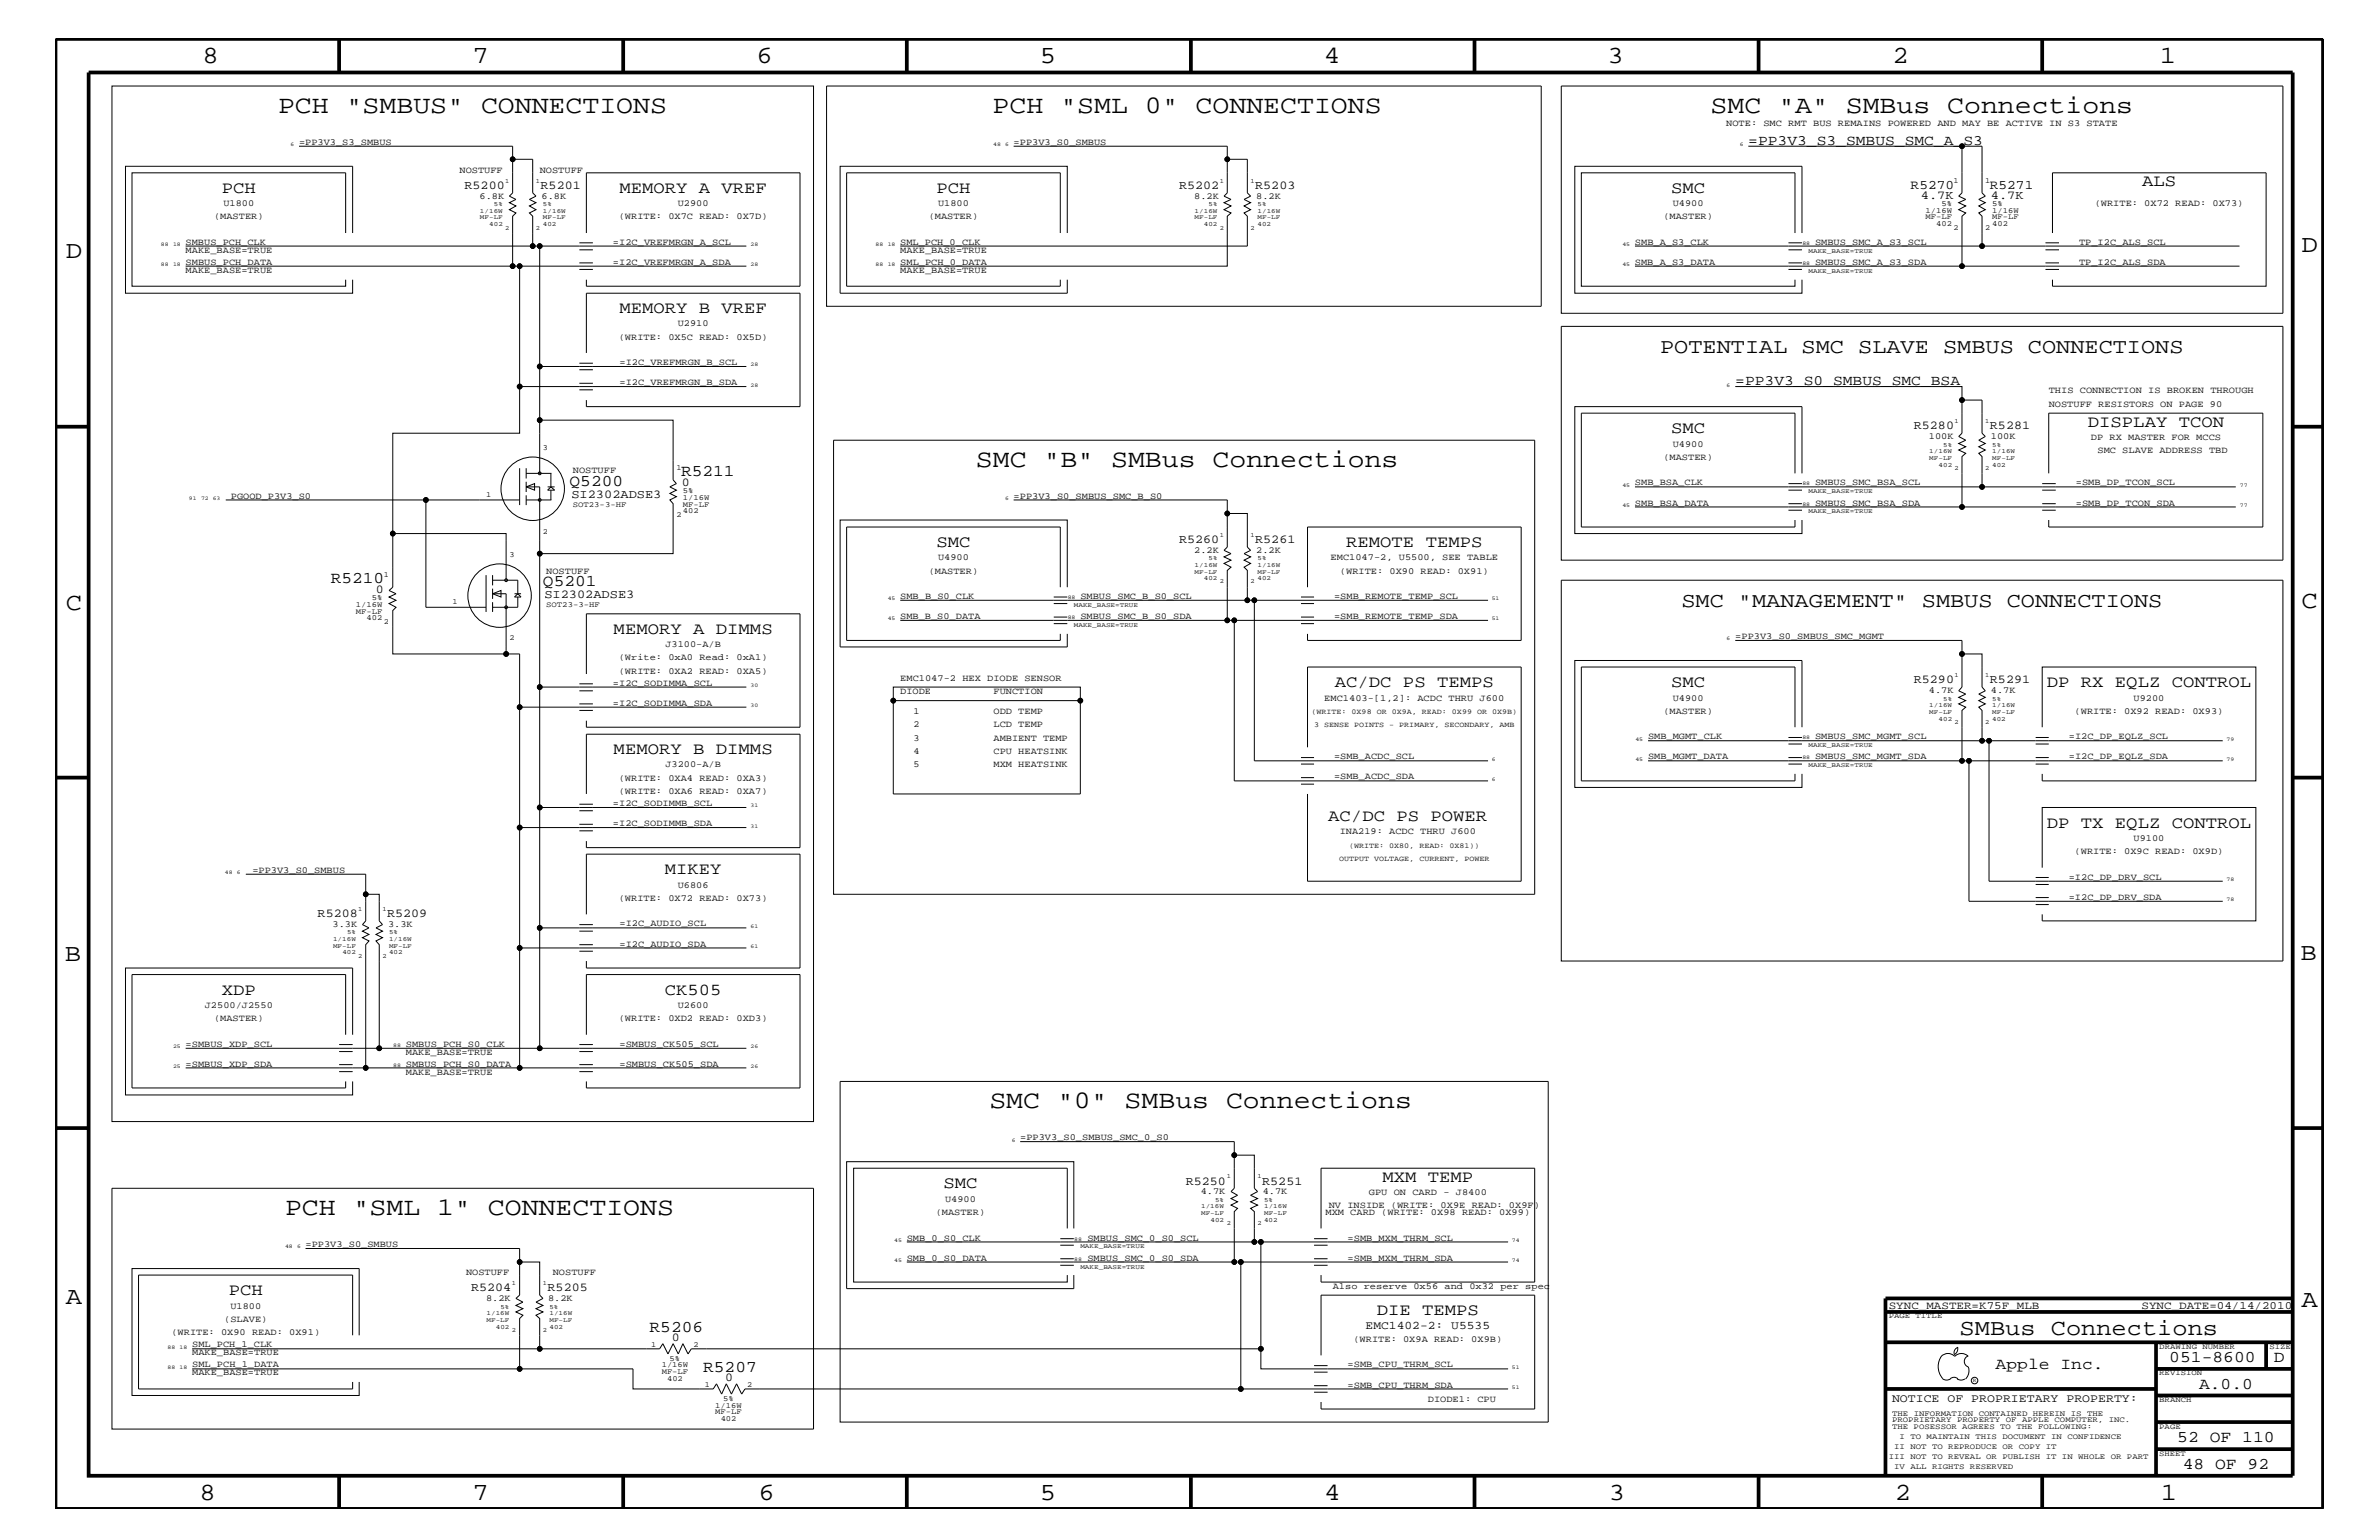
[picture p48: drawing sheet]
<svg xmlns="http://www.w3.org/2000/svg" width="432mm" height="279mm" viewBox="0 0 432 279" stroke-linecap="round" stroke-linejoin="round" font-family="sans-serif">
<defs><g id="words">
<g font-size="4.6">
<text x="50.5" y="20.4">PCH &quot;SMBUS&quot; CONNECTIONS</text>
<text x="180.2" y="20.4">PCH &quot;SML 0&quot; CONNECTIONS</text>
<text x="310.5" y="20.4">SMC &quot;A&quot; SMBus Connections</text>
<text x="177.1" y="84.7">SMC &quot;B&quot; SMBus Connections</text>
<text x="179.6" y="201">SMC &quot;0&quot; SMBus Connections</text>
<text x="51.7" y="220.4">PCH &quot;SML 1&quot; CONNECTIONS</text>
</g>
<g font-size="4.5">
<text x="36.7" y="11.5">8</text>
<text x="85.8" y="11.5">7</text>
<text x="137.3" y="11.5">6</text>
<text x="188.7" y="11.5">5</text>
<text x="240.3" y="11.5">4</text>
<text x="291.8" y="11.5">3</text>
<text x="343.5" y="11.5">2</text>
<text x="392" y="11.5">1</text>
<text x="11.9" y="46.8">D</text>
<text x="417.7" y="45.7">D</text>
<text x="11.9" y="110.6">C</text>
<text x="417.7" y="110.3">C</text>
<text x="11.8" y="174.3">B</text>
<text x="417.6" y="174.2">B</text>
<text x="11.9" y="236.7">A</text>
<text x="417.7" y="237.1">A</text>
<text x="36.2" y="272.1">8</text>
<text x="85.8" y="272.1">7</text>
<text x="137.7" y="272.1">6</text>
<text x="188.7" y="272.1">5</text>
<text x="240.4" y="272.1">4</text>
<text x="292" y="272.1">3</text>
<text x="343.9" y="272.1">2</text>
<text x="392.2" y="272.1">1</text>
</g>
<text font-size="4.1" x="355.7" y="242.3">SMBus Connections</text>
<g font-size="3.8">
<text x="301.3" y="64">POTENTIAL SMC SLAVE SMBUS CONNECTIONS</text>
<text x="305.2" y="110.2">SMC &quot;MANAGEMENT&quot; SMBUS CONNECTIONS</text>
</g>
<g font-size="3">
<text x="40.3" y="35">PCH</text>
<text x="112.4" y="35">MEMORY A VREF</text>
<text x="170" y="35">PCH</text>
<text x="303.3" y="35">SMC</text>
<text x="388.8" y="33.7">ALS</text>
<text x="112.4" y="56.8">MEMORY B VREF</text>
<text x="379" y="77.4">DISPLAY TCON</text>
<text x="303.3" y="78.6">SMC</text>
<text x="103.4" y="88.2">Q5200</text>
<text x="123.6" y="86.4">R5211</text>
<text x="170" y="99.3">SMC</text>
<text x="244.3" y="99.3">REMOTE TEMPS</text>
<text x="60" y="105.8">R5210</text>
<text x="98.6" y="106.4">Q5201</text>
<text x="111.4" y="115">MEMORY A DIMMS</text>
<text x="242.3" y="124.7">AC/DC PS TEMPS</text>
<text x="303.3" y="124.7">SMC</text>
<text x="371.5" y="124.7">DP RX EQLZ CONTROL</text>
<text x="111.4" y="136.8">MEMORY B DIMMS</text>
<text x="241.1" y="149">AC/DC PS POWER</text>
<text x="371.5" y="150.1">DP TX EQLZ CONTROL</text>
<text x="120.7" y="158.6">MIKEY</text>
<text x="40.3" y="180.5">XDP</text>
<text x="120.7" y="180.5">CK505</text>
<text x="171.2" y="215.6">SMC</text>
<text x="250.9" y="214.4">MXM TEMP</text>
<text x="41.5" y="235">PCH</text>
<text x="249.9" y="238.6">DIE TEMPS</text>
<text x="117.9" y="241.7">R5206</text>
<text x="127.6" y="248.9">R5207</text>
<text x="362.2" y="248.4">Apple Inc.</text>
<text x="393.7" y="247.1">051-8600</text>
<text x="399.2" y="252">A.0.0</text>
<text x="412.7" y="247.1">D</text>
<text x="395.2" y="261.6">52 OF 110</text>
<text x="396.2" y="266.6">48 OF 92</text>
</g>
<g font-size="2.6">
<text x="317.3" y="26.3">=PP3V3_S3_SMBUS_SMC_A_S3</text>
<text x="315" y="69.9">=PP3V3_S0_SMBUS_SMC_BSA</text>
</g>
<g font-size="2.4">
<text x="346.8" y="34.2">R5270</text>
<text x="361.2" y="34.2">R5271</text>
</g>
<g font-size="2.2">
<text x="84.3" y="34.2">R5200</text>
<text x="98.1" y="34.2">R5201</text>
<text x="214" y="34.2">R5202</text>
<text x="227.8" y="34.2">R5203</text>
<text x="348.7" y="36.1">4.7K</text>
<text x="361.4" y="36.1">4.7K</text>
<text x="347.4" y="77.9">R5280</text>
<text x="361.2" y="77.9">R5281</text>
<text x="123.8" y="88.2">0</text>
<text x="103.7" y="90.3">SI2302ADSE3</text>
<text x="214" y="98.5">R5260</text>
<text x="227.8" y="98.5">R5261</text>
<text x="68.2" y="107.6">0</text>
<text x="98.8" y="108.5">SI2302ADSE3</text>
<text x="347.4" y="124">R5290</text>
<text x="361.2" y="124">R5291</text>
<text x="57.7" y="166.4">R5208</text>
<text x="70.3" y="166.4">R5209</text>
<text x="215.2" y="214.9">R5250</text>
<text x="229.1" y="214.9">R5251</text>
<text x="85.5" y="234.3">R5204</text>
<text x="99.4" y="234.3">R5205</text>
<text x="122" y="243.4">0</text>
<text x="131.6" y="250.6">0</text>
</g>
<g font-size="2.1">
<text x="247.9" y="241.1">EMC1402-2: U5535</text>
<text x="343.4" y="254.4">NOTICE OF PROPRIETARY PROPERTY:</text>
</g>
<g font-size="2">
<text x="342.8" y="237.4">SYNC_MASTER=K75F_MLB</text>
<text x="388.7" y="237.4">SYNC_DATE=04/14/2010</text>
</g>
<g font-size="1.7">
<text x="313.3" y="22.9">NOTE: SMC RMT BUS REMAINS POWERED AND MAY BE ACTIVE IN S3 STATE</text>
<text x="54.3" y="26.3">=PP3V3_S3_SMBUS</text>
<text x="184" y="26.3">=PP3V3_S0_SMBUS</text>
<text x="83.4" y="31.4">NOSTUFF</text>
<text x="98" y="31.4">NOSTUFF</text>
<text x="38.9" y="39.8">(MASTER)</text>
<text x="40.6" y="37.4">U1800</text>
<text x="87" y="36.1">6.8K</text>
<text x="98.3" y="36.1">6.8K</text>
<text x="112.3" y="39.8">(WRITE: 0X7C READ: 0X7D)</text>
<text x="123" y="37.4">U2900</text>
<text x="168.6" y="39.8">(MASTER)</text>
<text x="170.3" y="37.4">U1800</text>
<text x="216.7" y="36.1">8.2K</text>
<text x="228" y="36.1">8.2K</text>
<text x="301.9" y="39.8">(MASTER)</text>
<text x="303.6" y="37.4">U4900</text>
<text x="380.2" y="37.4">(WRITE: 0X72 READ: 0X73)</text>
<text x="33.7" y="45.9">MAKE_BASE=TRUE</text>
<text x="33.7" y="44.4">SMBUS_PCH_CLK</text>
<text x="111.3" y="44.4">=I2C_VREFMRGN_A_SCL</text>
<text x="163.4" y="44.4">SML_PCH_0_CLK</text>
<text x="163.4" y="45.9">MAKE_BASE=TRUE</text>
<text x="296.8" y="44.4">SMB_A_S3_CLK</text>
<text x="329.4" y="44.4">SMBUS_SMC_A_S3_SCL</text>
<text x="377.4" y="44.4">TP_I2C_ALS_SCL</text>
<text x="33.7" y="48">SMBUS_PCH_DATA</text>
<text x="33.7" y="49.6">MAKE_BASE=TRUE</text>
<text x="111.3" y="48">=I2C_VREFMRGN_A_SDA</text>
<text x="163.4" y="48">SML_PCH_0_DATA</text>
<text x="163.4" y="49.6">MAKE_BASE=TRUE</text>
<text x="296.8" y="48">SMB_A_S3_DATA</text>
<text x="329.4" y="48">SMBUS_SMC_A_S3_SDA</text>
<text x="377.4" y="48">TP_I2C_ALS_SDA</text>
<text x="123" y="59.2">U2910</text>
<text x="112.3" y="61.7">(WRITE: 0X5C READ: 0X5D)</text>
<text x="112.4" y="69.9">=I2C_VREFMRGN_B_SDA</text>
<text x="112.4" y="66.2">=I2C_VREFMRGN_B_SCL</text>
<text x="371.9" y="71.3">THIS CONNECTION IS BROKEN THROUGH</text>
<text x="371.9" y="73.8">NOSTUFF RESISTORS ON PAGE 90</text>
<text x="301.9" y="83.5">(MASTER)</text>
<text x="303.6" y="81.1">U4900</text>
<text x="350.1" y="79.7">100K</text>
<text x="361.4" y="79.7">100K</text>
<text x="379.5" y="79.9">DP RX MASTER FOR MCCS</text>
<text x="380.7" y="82.2">SMC SLAVE ADDRESS TBD</text>
<text x="104" y="85.9">NOSTUFF</text>
<text x="296.8" y="88.1">SMB_BSA_CLK</text>
<text x="329.4" y="88.1">SMBUS_SMC_BSA_SCL</text>
<text x="376.8" y="88.1">=SMB_DP_TCON_SCL</text>
<text x="41.9" y="90.5">PGOOD_P3V3_S0</text>
<text x="184" y="90.5">=PP3V3_S0_SMBUS_SMC_B_S0</text>
<text x="296.8" y="91.7">SMB_BSA_DATA</text>
<text x="329.4" y="91.7">SMBUS_SMC_BSA_SDA</text>
<text x="376.8" y="91.7">=SMB_DP_TCON_SDA</text>
<text x="170.3" y="101.6">U4900</text>
<text x="216.7" y="100.4">2.2K</text>
<text x="228" y="100.4">2.2K</text>
<text x="241.5" y="101.6">EMC1047-2, U5500, SEE TABLE</text>
<text x="99.1" y="104.1">NOSTUFF</text>
<text x="168.6" y="104.1">(MASTER)</text>
<text x="243.2" y="104.1">(WRITE: 0X90 READ: 0X91)</text>
<text x="163.4" y="108.7">SMB_B_S0_CLK</text>
<text x="163.4" y="112.3">SMB_B_S0_DATA</text>
<text x="196.1" y="108.7">SMBUS_SMC_B_S0_SCL</text>
<text x="196.1" y="112.3">SMBUS_SMC_B_S0_SDA</text>
<text x="242.1" y="112.3">=SMB_REMOTE_TEMP_SDA</text>
<text x="242.1" y="108.7">=SMB_REMOTE_TEMP_SCL</text>
<text x="112.3" y="119.8">(Write: 0xA0 Read: 0xA1)</text>
<text x="120.8" y="117.4">J3100-A/B</text>
<text x="315" y="115.9">=PP3V3_S0_SMBUS_SMC_MGMT</text>
<text x="111.3" y="124.4">=I2C_SODIMMA_SCL</text>
<text x="112.3" y="122.3">(WRITE: 0XA2 READ: 0XA5)</text>
<text x="163.4" y="123.5">EMC1047-2 HEX DIODE SENSOR</text>
<text x="163.4" y="125.9">DIODE</text>
<text x="180.3" y="125.9">FUNCTION</text>
<text x="350.1" y="125.8">4.7K</text>
<text x="361.4" y="125.8">4.7K</text>
<text x="111.3" y="128">=I2C_SODIMMA_SDA</text>
<text x="165.8" y="129.6">1</text>
<text x="165.8" y="131.9">2</text>
<text x="180.3" y="129.6">ODD TEMP</text>
<text x="180.3" y="131.9">LCD TEMP</text>
<text x="240.4" y="127.1">EMC1403-[1,2]: ACDC THRU J600</text>
<text x="301.9" y="129.6">(MASTER)</text>
<text x="303.6" y="127.1">U4900</text>
<text x="376.6" y="129.6">(WRITE: 0X92 READ: 0X93)</text>
<text x="387.3" y="127.1">U9200</text>
<text x="165.8" y="134.4">3</text>
<text x="165.8" y="136.8">4</text>
<text x="180.3" y="136.8">CPU HEATSINK</text>
<text x="180.3" y="134.4">AMBIENT TEMP</text>
<text x="242.1" y="137.8">=SMB_ACDC_SCL</text>
<text x="299.1" y="137.8">SMB_MGMT_DATA</text>
<text x="299.1" y="134.1">SMB_MGMT_CLK</text>
<text x="329.4" y="134.1">SMBUS_SMC_MGMT_SCL</text>
<text x="329.4" y="137.8">SMBUS_SMC_MGMT_SDA</text>
<text x="375.5" y="134.1">=I2C_DP_EQLZ_SCL</text>
<text x="375.5" y="137.8">=I2C_DP_EQLZ_SDA</text>
<text x="112.3" y="141.7">(WRITE: 0XA4 READ: 0XA3)</text>
<text x="120.8" y="139.2">J3200-A/B</text>
<text x="165.8" y="139.2">5</text>
<text x="180.3" y="139.2">MXM HEATSINK</text>
<text x="242.1" y="141.4">=SMB_ACDC_SDA</text>
<text x="111.3" y="149.9">=I2C_SODIMMB_SDA</text>
<text x="111.3" y="146.2">=I2C_SODIMMB_SCL</text>
<text x="112.3" y="144">(WRITE: 0XA6 READ: 0XA7)</text>
<text x="243.2" y="151.3">INA219: ACDC THRU J600</text>
<text x="376.6" y="155">(WRITE: 0X9C READ: 0X9D)</text>
<text x="387.3" y="152.6">U9100</text>
<text x="45.8" y="158.4">=PP3V3_S0_SMBUS</text>
<text x="123" y="161.1">U6806</text>
<text x="375.5" y="159.6">=I2C_DP_DRV_SCL</text>
<text x="112.3" y="163.5">(WRITE: 0X72 READ: 0X73)</text>
<text x="375.5" y="163.3">=I2C_DP_DRV_SDA</text>
<text x="60.4" y="168.2">3.3K</text>
<text x="70.4" y="168.2">3.3K</text>
<text x="112.4" y="171.7">=I2C_AUDIO_SDA</text>
<text x="112.4" y="168.1">=I2C_AUDIO_SCL</text>
<text x="37.2" y="182.9">J2500/J2550</text>
<text x="38.9" y="185.3">(MASTER)</text>
<text x="112.3" y="185.3">(WRITE: 0XD2 READ: 0XD3)</text>
<text x="123" y="182.9">U2600</text>
<text x="33.7" y="189.9">=SMBUS_XDP_SCL</text>
<text x="73.7" y="191.4">MAKE_BASE=TRUE</text>
<text x="73.7" y="189.9">SMBUS_PCH_S0_CLK</text>
<text x="112.4" y="189.9">=SMBUS_CK505_SCL</text>
<text x="33.7" y="193.6">=SMBUS_XDP_SDA</text>
<text x="73.7" y="193.6">SMBUS_PCH_S0_DATA</text>
<text x="73.7" y="195">MAKE_BASE=TRUE</text>
<text x="112.4" y="193.6">=SMBUS_CK505_SDA</text>
<text x="185.2" y="206.9">=PP3V3_S0_SMBUS_SMC_0_S0</text>
<text x="169.8" y="220.4">(MASTER)</text>
<text x="171.5" y="218">U4900</text>
<text x="217.9" y="216.7">4.7K</text>
<text x="229.2" y="216.7">4.7K</text>
<text x="240.6" y="220.4">MXM CARD (WRITE: 0X98 READ: 0X99)</text>
<text x="241.2" y="219.2">NV INSIDE (WRITE: 0X9E READ: 0X9F)</text>
<text x="248.5" y="216.9">GPU ON CARD - J8400</text>
<text x="55.5" y="226.3">=PP3V3_S0_SMBUS</text>
<text x="164.6" y="225.1">SMB_0_S0_CLK</text>
<text x="197.4" y="225.1">SMBUS_SMC_0_S0_SCL</text>
<text x="244.6" y="225.1">=SMB_MXM_THRM_SCL</text>
<text x="84.6" y="231.3">NOSTUFF</text>
<text x="100.3" y="231.3">NOSTUFF</text>
<text x="164.6" y="228.7">SMB_0_S0_DATA</text>
<text x="197.4" y="228.7">SMBUS_SMC_0_S0_SDA</text>
<text x="241.9" y="233.8">Also reserve 0x56 and 0x32 per spec</text>
<text x="244.6" y="228.7">=SMB_MXM_THRM_SDA</text>
<text x="40.7" y="239.9">(SLAVE)</text>
<text x="41.8" y="237.4">U1800</text>
<text x="88.2" y="236.1">8.2K</text>
<text x="99.5" y="236.1">8.2K</text>
<text x="31.1" y="242.3">(WRITE: 0X90 READ: 0X91)</text>
<text x="34.9" y="245.9">MAKE_BASE=TRUE</text>
<text x="34.9" y="244.5">SML_PCH_1_CLK</text>
<text x="245.7" y="243.5">(WRITE: 0X9A READ: 0X9B)</text>
<text x="34.9" y="248.1">SML_PCH_1_DATA</text>
<text x="34.9" y="249.5">MAKE_BASE=TRUE</text>
<text x="244.6" y="251.7">=SMB_CPU_THRM_SDA</text>
<text x="244.6" y="248.1">=SMB_CPU_THRM_SCL</text>
<text x="259.2" y="254.4">DIODE1: CPU</text>
</g>
<g font-size="1.4">
<text x="354.6" y="33.1">1</text>
<text x="360.3" y="33.1">1</text>
<text x="349.5" y="39.8">MF-LF</text>
<text x="349.5" y="38.6">1/16W</text>
<text x="351.5" y="41">402</text>
<text x="352.4" y="37.4">5%</text>
<text x="354.6" y="41.7">2</text>
<text x="360.3" y="41.7">2</text>
<text x="361.6" y="38.6">1/16W</text>
<text x="361.6" y="41">402</text>
<text x="361.6" y="39.8">MF-LF</text>
<text x="361.6" y="37.4">5%</text>
<text x="98.6" y="81.6">3</text>
<text x="122.8" y="85.3">1</text>
<text x="124" y="89.5">5%</text>
<text x="88.2" y="90.1">1</text>
<text x="104" y="92">SOT23-3-HF</text>
<text x="122.8" y="93.8">2</text>
<text x="124" y="92">MF-LF</text>
<text x="124" y="93.2">402</text>
<text x="124" y="90.7">1/16W</text>
<text x="92.5" y="101">3</text>
<text x="98.6" y="96.8">2</text>
<text x="69.7" y="104.7">1</text>
<text x="64.6" y="110.2">1/16W</text>
<text x="64.6" y="111.4">MF-LF</text>
<text x="66.5" y="112.6">402</text>
<text x="67.5" y="108.9">5%</text>
<text x="69.7" y="113.1">2</text>
<text x="82.1" y="109.5">1</text>
<text x="99.1" y="110.2">SOT23-3-HF</text>
<text x="92.5" y="116.2">2</text>
<text x="238" y="129.6">(WRITE: 0X98 OR 0X9A, READ: 0X99 OR 0X9B)</text>
<text x="238.5" y="131.9">3 SENSE POINTS - PRIMARY, SECONDARY, AMB</text>
<text x="244.9" y="153.8">(WRITE: 0X80, READ: 0X81))</text>
<text x="243" y="156.2">OUTPUT VOLTAGE, CURRENT, POWER</text>
<text x="342.8" y="239.2">PAGE TITLE</text>
<text x="118.2" y="244.4">1</text>
<text x="125.9" y="244.4">2</text>
<text x="391.9" y="244.7">DRAWING NUMBER</text>
<text x="411.9" y="244.7">SIZE</text>
<text x="120.1" y="248.1">1/16W</text>
<text x="120.1" y="249.3">MF-LF</text>
<text x="121.1" y="250.6">402</text>
<text x="121.5" y="246.9">5%</text>
<text x="127.9" y="251.6">1</text>
<text x="135.6" y="251.6">2</text>
<text x="391.9" y="249.5">REVISION</text>
<text x="129.8" y="255.4">1/16W</text>
<text x="129.8" y="256.6">MF-LF</text>
<text x="130.8" y="257.8">402</text>
<text x="131.3" y="254.2">5%</text>
<text x="343.4" y="256.8">THE INFORMATION CONTAINED HEREIN IS THE</text>
<text x="391.9" y="254.4">BRANCH</text>
<text x="343.4" y="259.3">THE POSESSOR AGREES TO THE FOLLOWING:</text>
<text x="343.4" y="258">PROPRIETARY PROPERTY OF APPLE COMPUTER, INC.</text>
<text x="343.8" y="262.9">II NOT TO REPRODUCE OR COPY IT</text>
<text x="344.8" y="261.1">I TO MAINTAIN THIS DOCUMENT IN CONFIDENCE</text>
<text x="391.9" y="259.3">PAGE</text>
<text x="342.8" y="264.7">III NOT TO REVEAL OR PUBLISH IT IN WHOLE OR PART</text>
<text x="343.8" y="266.6">IV ALL RIGHTS RESERVED</text>
<text x="391.9" y="264.1">SHEET</text>
</g>
<g font-size="1.2">
<text x="91.7" y="33.1">1</text>
<text x="97.3" y="33.1">1</text>
<text x="221.4" y="33.1">1</text>
<text x="227" y="33.1">1</text>
<text x="87.1" y="39.8">MF-LF</text>
<text x="87.1" y="38.6">1/16W</text>
<text x="88.8" y="41">402</text>
<text x="89.7" y="37.4">5%</text>
<text x="91.7" y="41.7">2</text>
<text x="97.3" y="41.7">2</text>
<text x="98.6" y="41">402</text>
<text x="98.6" y="37.4">5%</text>
<text x="98.6" y="39.8">MF-LF</text>
<text x="98.6" y="38.6">1/16W</text>
<text x="216.8" y="39.8">MF-LF</text>
<text x="216.8" y="38.6">1/16W</text>
<text x="218.5" y="41">402</text>
<text x="219.4" y="37.4">5%</text>
<text x="221.4" y="41.7">2</text>
<text x="227" y="41.7">2</text>
<text x="228.3" y="37.4">5%</text>
<text x="228.3" y="38.6">1/16W</text>
<text x="228.3" y="39.8">MF-LF</text>
<text x="228.3" y="41">402</text>
<text x="328.3" y="45.9">MAKE_BASE=TRUE</text>
<text x="328.3" y="49.6">MAKE_BASE=TRUE</text>
<text x="354.8" y="76.8">1</text>
<text x="360.3" y="76.8">1</text>
<text x="350.2" y="82.2">1/16W</text>
<text x="350.2" y="83.5">MF-LF</text>
<text x="352.7" y="81.1">5%</text>
<text x="361.6" y="83.5">MF-LF</text>
<text x="361.6" y="81.1">5%</text>
<text x="361.6" y="82.2">1/16W</text>
<text x="328.3" y="89.5">MAKE_BASE=TRUE</text>
<text x="351.9" y="84.7">402</text>
<text x="354.8" y="85.3">2</text>
<text x="360.3" y="85.3">2</text>
<text x="361.6" y="84.7">402</text>
<text x="328.3" y="93.2">MAKE_BASE=TRUE</text>
<text x="219.4" y="101.6">5%</text>
<text x="221.4" y="97.4">1</text>
<text x="227" y="97.4">1</text>
<text x="228.3" y="101.6">5%</text>
<text x="216.8" y="104.1">MF-LF</text>
<text x="216.8" y="102.9">1/16W</text>
<text x="218.5" y="105.3">402</text>
<text x="221.4" y="105.9">2</text>
<text x="227" y="105.9">2</text>
<text x="228.3" y="102.9">1/16W</text>
<text x="228.3" y="105.3">402</text>
<text x="228.3" y="104.1">MF-LF</text>
<text x="194.9" y="110.2">MAKE_BASE=TRUE</text>
<text x="194.9" y="113.7">MAKE_BASE=TRUE</text>
<text x="354.8" y="122.9">1</text>
<text x="360.3" y="122.9">1</text>
<text x="350.2" y="129.6">MF-LF</text>
<text x="350.2" y="128.3">1/16W</text>
<text x="351.9" y="130.8">402</text>
<text x="352.7" y="127.1">5%</text>
<text x="354.8" y="131.3">2</text>
<text x="360.3" y="131.3">2</text>
<text x="361.6" y="127.1">5%</text>
<text x="361.6" y="128.3">1/16W</text>
<text x="361.6" y="130.8">402</text>
<text x="361.6" y="129.6">MF-LF</text>
<text x="328.3" y="135.6">MAKE_BASE=TRUE</text>
<text x="328.3" y="139.2">MAKE_BASE=TRUE</text>
<text x="65" y="165.3">1</text>
<text x="69.4" y="165.3">1</text>
<text x="60.5" y="172">MF-LF</text>
<text x="60.5" y="170.7">1/16W</text>
<text x="62.1" y="173.2">402</text>
<text x="63" y="169.5">5%</text>
<text x="65" y="173.8">2</text>
<text x="69.4" y="173.8">2</text>
<text x="70.6" y="172">MF-LF</text>
<text x="70.6" y="170.7">1/16W</text>
<text x="70.6" y="169.5">5%</text>
<text x="70.6" y="173.2">402</text>
<text x="222.7" y="213.8">1</text>
<text x="228.3" y="213.8">1</text>
<text x="218" y="219.2">1/16W</text>
<text x="218" y="220.4">MF-LF</text>
<text x="219.7" y="221.7">402</text>
<text x="220.6" y="218">5%</text>
<text x="229.4" y="219.2">1/16W</text>
<text x="229.4" y="220.4">MF-LF</text>
<text x="229.4" y="218">5%</text>
<text x="229.4" y="221.7">402</text>
<text x="196.1" y="226.5">MAKE_BASE=TRUE</text>
<text x="222.7" y="222.3">2</text>
<text x="228.3" y="222.3">2</text>
<text x="92.9" y="233.2">1</text>
<text x="98.6" y="233.2">1</text>
<text x="196.1" y="230.2">MAKE_BASE=TRUE</text>
<text x="88.3" y="238.6">1/16W</text>
<text x="88.3" y="239.9">MF-LF</text>
<text x="90.8" y="237.4">5%</text>
<text x="99.7" y="237.4">5%</text>
<text x="99.7" y="238.6">1/16W</text>
<text x="99.7" y="239.9">MF-LF</text>
<text x="90" y="241.1">402</text>
<text x="92.9" y="241.7">2</text>
<text x="98.6" y="241.7">2</text>
<text x="99.7" y="241.1">402</text>
</g>
<g font-size="1">
<text x="52.7" y="26.5">6</text>
<text x="180.3" y="26.5">48</text>
<text x="182.5" y="26.5">6</text>
<text x="315.8" y="26.5">6</text>
<text x="29.2" y="44.6">88</text>
<text x="31.4" y="44.6">18</text>
<text x="136.2" y="44.6">28</text>
<text x="158.9" y="44.6">88</text>
<text x="161.1" y="44.6">18</text>
<text x="294.5" y="44.6">45</text>
<text x="327.2" y="44.4">88</text>
<text x="29.2" y="48.3">88</text>
<text x="31.4" y="48.3">18</text>
<text x="136.2" y="48.3">28</text>
<text x="158.9" y="48.3">88</text>
<text x="161.1" y="48.3">18</text>
<text x="294.5" y="48.3">45</text>
<text x="327.2" y="48">88</text>
<text x="136.2" y="70.1">28</text>
<text x="136.2" y="66.5">28</text>
<text x="313.4" y="70.1">6</text>
<text x="294.5" y="88.3">45</text>
<text x="327.2" y="88.1">88</text>
<text x="406.6" y="88.3">77</text>
<text x="34.3" y="90.7">91</text>
<text x="36.5" y="90.7">72 63</text>
<text x="182.5" y="90.7">6</text>
<text x="294.5" y="92">45</text>
<text x="327.2" y="91.7">88</text>
<text x="406.6" y="92">77</text>
<text x="161.1" y="108.9">45</text>
<text x="161.1" y="112.6">45</text>
<text x="193.8" y="108.7">88</text>
<text x="193.8" y="112.3">88</text>
<text x="270.8" y="112.6">51</text>
<text x="270.8" y="108.9">51</text>
<text x="313.4" y="116.2">6</text>
<text x="136.2" y="124.7">30</text>
<text x="136.2" y="128.3">30</text>
<text x="296.8" y="134.4">45</text>
<text x="327.2" y="134.1">88</text>
<text x="327.2" y="137.8">88</text>
<text x="404.1" y="134.4">79</text>
<text x="270.8" y="141.7">6</text>
<text x="270.8" y="138">6</text>
<text x="296.8" y="138">45</text>
<text x="404.1" y="138">79</text>
<text x="136.2" y="146.5">31</text>
<text x="136.2" y="150.1">31</text>
<text x="40.8" y="158.6">48</text>
<text x="43" y="158.6">6</text>
<text x="404.1" y="159.9">78</text>
<text x="404.1" y="163.5">78</text>
<text x="136.2" y="172">61</text>
<text x="136.2" y="168.3">61</text>
<text x="31.4" y="190.2">25</text>
<text x="71.4" y="189.9">88</text>
<text x="136.2" y="190.2">26</text>
<text x="31.4" y="193.7">25</text>
<text x="71.4" y="193.6">88</text>
<text x="136.2" y="193.7">26</text>
<text x="183.6" y="207.1">6</text>
<text x="51.7" y="226.5">48</text>
<text x="53.9" y="226.5">6</text>
<text x="162.3" y="225.3">45</text>
<text x="195" y="225.1">88</text>
<text x="274.4" y="225.3">74</text>
<text x="162.3" y="229">45</text>
<text x="195" y="228.7">88</text>
<text x="274.4" y="229">74</text>
<text x="30.4" y="244.7">88</text>
<text x="32.6" y="244.7">18</text>
<text x="30.4" y="248.4">88</text>
<text x="32.6" y="248.4">18</text>
<text x="274.4" y="252">51</text>
<text x="274.4" y="248.4">51</text>
<text x="358.1" y="250.7">R</text>
</g>
</g></defs>
<g fill="none" stroke="#000" stroke-width=".18">
<path d="M20.3 15.6h127.4v187.9h-127.4zM150 15.6h129.7v40h-129.7zM283.4 15.6h131v41.2h-131zM54.3 26.5h38.7v8.5l-.5 .6 1.1 .6-1.1 .6 1.1 .6-1.1 .6 1.1 .6-.6 .6v9.1h-59.3M93 28.9h3.7v6.1l.6 .6-1.2 .6 1.2 .6-1.2 .6 1.2 .6-1.2 .6 .6 .6v5.4M184 26.5h38.8v8.5l-.6 .6 1.2 .6-1.2 .6 1.2 .6-1.2 .6 1.2 .6-.6 .6v9.1h-59.4M222.8 28.9h3.6v6.1l.6 .6-1.2 .6 1.2 .6-1.2 .6 1.2 .6-1.2 .6 .6 .6v5.4h-63M317.3 26.5h38.8M33.7 44.6h64.3M62.7 42.3v-10.9h-38.7v20.5h38.7v-1.2M64 42.3v-12.1h-41.2v23h41.2v-2.5M93 48.3h1.3"/>
<path d="M105.2 48.9h2.4M105.2 47.7h2.4M105.2 45.3h2.4M105.2 44.1h2.4M106.4 42.3v-10.9h38.8v20.5h-38.8v-1.2M135.5 44.6h-37.5v21.9M135.5 48.3h-41.2v21.8M192.4 42.3v-10.9h-38.7v20.5h38.7v-1.2M193.7 42.3v-12.1h-41.2v23h41.2v-2.5M283.4 59.2h131v42.4h-131zM296.8 44.6h109.7M324.6 48.9h2.5"/>
<path d="M324.6 47.7h2.5M324.6 45.3h2.5M324.6 44.1h2.5M325.8 42.3v-10.9h-38.8v20.5h38.8v-1.2M327.1 42.3v-12.1h-41.3v23h41.3v-2.5M356.1 48.3h50.4M359.7 44.6v-5.4l-.5-.6 1.1-.6-1.1-.6 1.1-.6-1.1-.6 1.1-.6-.6-.6v-8.5h-3.6v8.5l-.6 .6 1.3 .6-1.3 .6 1.3 .6-1.3 .6 1.3 .6-.7 .6v9.1h-59.3M371.3 48.9h2.4M371.3 47.7h2.4M371.3 45.3h2.4M371.3 44.1h2.4M372.5 42.3v-10.9h38.8v20.5h-38.8v-1.2"/>
<path d="M105.2 70.7h2.4M105.2 69.5h2.4M105.2 67.1h2.4M105.2 65.9h2.4M106.4 64v-10.8h38.8v20.6h-38.8v-1.2M135.5 66.5h-37.5v9.7M135.5 70.1h-41.2v8.5h-23v18.2M151.3 79.9h127.3v82.3h-127.3zM315 70.1h41.1v2.5h3.6v6l.6 .6-1.1 .7 1.1 .6-1.1 .6 1.1 .5-1.1 .6 .5 .6v5.5M356.1 72.6v6l-.6 .6 1.3 .7-1.3 .6 1.3 .6-1.3 .5 1.3 .6-.7 .6v9.2h-59.3M41 90.7h53.3M77.3 90.7v19.5h10.9"/>
<path d="M94.3 84.9v6.7M95.5 88.3l1.5-.6v1.2zM95.5 84.9v1.9M95.5 87.4v1.9M95.5 89.9v1.7M95.5 85.9h4.6M95.5 90.7h4.6M98 85.9v-9.7h24.2v10.9l.6 .6-1.2 .6 1.2 .6-1.2 .6 1.2 .6-1.2 .6 .6 .7v9h-24.2v-12.1h-2.5M99.4 88.9l.6-.6 .7 .6zM99.4 88.3h1.3M100 85.9v2.4M100 88.9v1.8"/>
<path d="M184 90.7h38.8v2.5h3.6v6.1l.6 .6-1.2 .5 1.2 .6-1.2 .6 1.2 .6-1.2 .7 .6 .6v5.4M222.8 93.2v6.1l-.6 .6 1.2 .5-1.2 .6 1.2 .6-1.2 .6 1.2 .7-.6 .6v9.1h-59.4M296.8 88.3h109M324.6 92.6h2.5M324.6 91.4h2.5M324.6 88.9h2.5M324.6 87.7h2.5M325.8 85.9v-10.9h-38.8v20.6h38.8v-1.3M327.1 85.9v-12.1h-41.3v23h41.3v-2.5M356.1 92h49.7M370.7 92.6h2.4M370.7 91.4h2.4"/>
<path d="M370.7 88.9h2.4M370.7 87.7h2.4M371.9 85.9v-10.9h38.8v20.6h-38.8v-1.3M88.2 104.3v6.7M89.4 107.7l1.5-.6v1.2zM89.4 104.3v1.9M89.4 106.8v1.9M89.4 109.2v1.8M89.4 105.3h4.6v2.4M91.9 105.3v-8.5h-20.6v9.7l-.7 .6 1.3 .6-1.3 .6 1.3 .6-1.3 .6 1.3 .7-.6 .6v7.8h20.6v-10.9h-2.5M91.9 118.6h2.4v9.7M93.4 108.3l.6-.6 .6 .6z"/>
<path d="M93.4 107.7h1.2M94 108.3v1.9h-4.6M98 100.4v24.3M163.4 108.9h106.7M191.3 113.1h2.4M191.3 112h2.4M191.3 109.5h2.4M191.3 108.3h2.4M192.4 106.5v-10.9h-38.7v20.6h38.7v-1.2M193.7 106.5v-12.2h-41.2v23.1h41.2v-2.4M222.8 112.6h47.3M224 112.6v29.1h46.1"/>
<path d="M227.7 108.9v29.1h42.4M236.1 113.1h2.4M236.1 112h2.4M236.1 109.5h2.4M236.1 108.3h2.4M237.3 106.5v-10.9h38.8v20.6h-38.8v-1.2M283.4 105.3h131v69.1h-131zM315 116.2h41.1v2.4h3.6v6.1l.6 .6-1.1 .6 1.1 .6-1.1 .6 1.1 .6-1.1 .6 .5 .6v5.5M356.1 118.6v6.1l-.6 .6 1.3 .6-1.3 .6 1.3 .6-1.3 .6 1.3 .6-.7 .6v9.1h-57M94.3 128.3v21.8h41.2M94.3 128.3h41.2M98 124.7v21.8h37.5"/>
<path d="M98 124.7h37.5M105.2 125.3h2.4M105.2 124.1h2.4M105.2 128.9h2.4M105.2 127.7h2.4M106.4 122.3v-10.9h38.8v20.5h-38.8v-1.1M162.1 127.1h34v16.9h-34zM162.1 127.1v-2.4h34v2.4M236.1 138.6h2.4M236.1 137.4h2.4M237.3 135.6v-14.6h38.8v38.9h-38.8v-15.9M299.1 134.4h104.3"/>
<path d="M324.6 135h2.5M324.6 133.8h2.5M324.6 138.6h2.5M324.6 137.4h2.5M325.8 131.9v-10.9h-38.8v20.7h38.8v-1.3M327.1 131.9v-12.1h-41.3v23.1h41.3v-2.5M356.1 138h47.3M357.4 138v25.5h46M361 134.4v25.5h42.4M369.5 135h2.4M369.5 133.8h2.4M369.5 138.6h2.4"/>
<path d="M369.5 137.4h2.4M370.7 131.9v-10.9h38.7v20.7h-38.7v-1.3M44.6 158.6h21.8v3.6h2.4v4.9l.6 .7-1.2 .5 1.2 .6-1.2 .6 1.2 .6-1.2 .6 .6 .7v18.8M94.3 150.1v21.9M98 146.5v21.8h37.5M105.2 147.1h2.4M105.2 145.9h2.4M105.2 150.7h2.4M105.2 149.5h2.4M106.4 144v-10.8h38.8v20.6h-38.8v-1.2M236.1 142.3h2.4M236.1 141.1h2.4"/>
<path d="M369.5 159.2h2.4M370.7 157.4v-10.9h38.7v20.6h-38.7v-1.2M66.4 162.2v4.9l-.6 .7 1.2 .5-1.2 .6 1.2 .6-1.2 .6 1.2 .6-.6 .7v22.3h-32.7M94.3 172v21.7h41.2M94.3 172h41.2M98 168.3v21.9h37.5M105.2 168.9h2.4M105.2 167.8h2.4M105.2 172.6h2.4M105.2 171.4h2.4M106.4 165.9v-10.9h38.8v20.6h-38.8v-1.2M369.5 160.5h2.4"/>
<path d="M369.5 164.1h2.4M369.5 162.8h2.4M33.7 190.2h64.3M61.6 190.8h2.4M61.6 189.5h2.4M61.6 194.4h2.4M61.6 193.2h2.4M62.7 187.7v-10.9h-38.7v20.6h38.7v-1.2M64 187.7v-12.1h-41.2v23.1h41.2v-2.5M66.4 193.7h27.9M105.2 190.8h2.4M105.2 189.5h2.4"/>
<path d="M105.2 194.4h2.4M105.2 193.2h2.4M106.4 187.7v-10.9h38.8v20.6h-38.8v-1.2M152.5 196.2h128.5v61.8h-128.5zM20.3 215.6h127.4v43.7h-127.4zM185.2 207.1h38.8v2.5h3.7v6l.6 .6-1.3 .7 1.3 .6-1.3 .5 1.3 .6-1.3 .6 .7 .6v5.5h1.2M224 209.6v6l-.6 .6 1.2 .7-1.2 .6 1.2 .5-1.2 .6 1.2 .6-.6 .6v9.2h1.2M55.5 226.5h38.8v2.5h3.7v6l.6 .6-1.3 .6 1.3 .6-1.3 .6 1.3 .6-1.3 .6 .7 .6v5.5M94.3 229v6l-.7 .6 1.3 .6-1.3 .6 1.3 .6-1.3 .6 1.3 .6-.6 .6v9.2h20.6v3.6h14.6l.5-.9 1 1.8 .8-1.8 1 1.8 .9-1.8 .9 1.8 .6-.9h138.5M164.6 225.3h63.1M164.6 229h59.4M192.4 225.9h2.5"/>
<path d="M192.4 224.7h2.5M192.4 229.6h2.5M192.4 228.4h2.5M193.7 222.9v-11h-38.8v20.7h38.8v-1.3M194.9 222.9v-12.1h-41.2v23h41.2v-2.5M238.5 225.9h2.5M238.5 224.7h2.5M238.5 229.6h2.5M238.5 228.4h2.5M239.8 222.9v-11h38.8v20.7h-38.8v-1.3M273.7 225.3h-44.8v19.4M273.7 229h-48.5v23"/>
<path d="M34.9 244.7h84.8l.6-.9 .9 1.8 1-1.8 .9 1.8 .9-1.8 .9 1.8 .6-.9h103.4v3.7h44.8M34.9 248.4h59.4M64 242.3v-11h-38.9v20.7h38.9v-1.3M65.2 242.3v-12.1h-41.2v23h41.2v-2.5M238.5 252.6h2.5M238.5 251.4h2.5M238.5 248.9h2.5M238.5 247.8h2.5M239.8 245.9v-10.9h38.8v20.6h-38.8v-1.2M352.3 246.1a1.69 1.69 0 0 1 2.5 0 1.72 1.72 0 0 1 2.4 0M352.4 246a3.2 3.2 0 0 0 .4 4.3l.8 .1 .4-.2M354 250.2l.7-.3 .7 .3"/>
<path d="M355.2 250.2l.7 .2 .7-.2M355.3 244.4v.3a1.18 1.18 0 0 1-.6 1.1M355.4 244.4a.99 .99 0 0 0-.6 1.4M357.2 246a1.04 1.04 0 0 0-.7 1 1.04 1.04 0 0 0 .7 1M357.3 248l.1 .7a2.11 2.11 0 0 1-.6 1.5"/>
<circle cx="93" cy="28.9" r=".42"/>
<circle cx="222.8" cy="28.9" r=".42"/>
<circle cx="356.1" cy="26.5" r=".42"/>
<circle cx="93" cy="48.3" r=".42"/>
<circle cx="94.3" cy="48.3" r=".42"/>
<circle cx="96.7" cy="44.6" r=".42"/>
<circle cx="98" cy="44.6" r=".42"/>
<circle cx="356.1" cy="48.3" r=".42"/>
<circle cx="359.7" cy="44.6" r=".42"/>
<circle cx="94.3" cy="70.1" r=".42"/>
<circle cx="98" cy="76.2" r=".42"/>
<circle cx="98" cy="66.5" r=".42"/>
<circle cx="356.1" cy="72.6" r=".42"/>
<circle cx="71.3" cy="96.8" r=".42"/>
<circle cx="77.3" cy="90.7" r=".42"/>
<circle cx="96.7" cy="88.7" r="5.8"/>
<circle cx="98" cy="90.7" r=".25"/>
<circle cx="98" cy="85.9" r=".25"/>
<circle cx="222.8" cy="93.2" r=".42"/>
<circle cx="356.1" cy="92" r=".42"/>
<circle cx="359.7" cy="88.3" r=".42"/>
<circle cx="90.7" cy="108.1" r="5.8"/>
<circle cx="91.9" cy="118.6" r=".42"/>
<circle cx="91.9" cy="105.3" r=".25"/>
<circle cx="91.9" cy="110.2" r=".25"/>
<circle cx="98" cy="100.4" r=".42"/>
<circle cx="222.8" cy="112.6" r=".42"/>
<circle cx="224" cy="112.6" r=".42"/>
<circle cx="226.4" cy="108.9" r=".42"/>
<circle cx="227.7" cy="108.9" r=".42"/>
<circle cx="356.1" cy="118.6" r=".42"/>
<circle cx="94.3" cy="128.3" r=".42"/>
<circle cx="98" cy="124.7" r=".42"/>
<circle cx="162.1" cy="127.1" r=".42"/>
<circle cx="196.1" cy="127.1" r=".42"/>
<circle cx="356.1" cy="138" r=".42"/>
<circle cx="357.4" cy="138" r=".42"/>
<circle cx="359.7" cy="134.4" r=".42"/>
<circle cx="361" cy="134.4" r=".42"/>
<circle cx="94.3" cy="150.1" r=".42"/>
<circle cx="98" cy="146.5" r=".42"/>
<circle cx="66.4" cy="162.2" r=".42"/>
<circle cx="94.3" cy="172" r=".42"/>
<circle cx="98" cy="168.3" r=".42"/>
<circle cx="66.4" cy="193.7" r=".42"/>
<circle cx="68.8" cy="190.2" r=".42"/>
<circle cx="94.3" cy="193.7" r=".42"/>
<circle cx="98" cy="190.2" r=".42"/>
<circle cx="224" cy="209.6" r=".42"/>
<circle cx="94.3" cy="229" r=".42"/>
<circle cx="224" cy="229" r=".42"/>
<circle cx="225.2" cy="229" r=".42"/>
<circle cx="227.7" cy="225.3" r=".42"/>
<circle cx="228.9" cy="225.3" r=".42"/>
<circle cx="94.3" cy="248.4" r=".42"/>
<circle cx="98" cy="244.7" r=".42"/>
<circle cx="225.2" cy="252" r=".42"/>
<circle cx="228.9" cy="244.7" r=".42"/>
<circle cx="358.4" cy="250.5" r=".59"/>
</g>
<g fill="none" stroke="#000" stroke-width=".68" stroke-linecap="butt">
<path d="M10.1 7.1h411.5v266.7h-411.5zM16.1 13.2h400v254.5h-400zM61.6 7.1v6.1M113.1 7.1v6.1M164.6 7.1v6.1M216.2 7.1v6.1M267.6 7.1v6.1M319.2 7.1v6.1M370.7 7.1v6.1M10.1 77.4h6M416.1 77.4h5.5M10.1 141.1h6"/>
<path d="M416.1 141.1h5.5M10.1 204.7h6M416.1 204.7h5.5M342.2 238h73.9M416.1 235.6h-73.9v32.1M342.2 243.5h73.9M342.2 252h49.1M391.3 243.5v24.2M391.3 258h24.8M391.3 253.2h24.8M391.3 248.4h24.8M411.3 243.5v4.9"/>
<path d="M61.6 267.7v6.1M113.1 267.7v6.1M164.6 267.7v6.1M216.2 268v5.8M267.6 267.7v6.1M319.2 267.7v6.1M370.7 267.7v6.1M391.3 262.9h24.8"/>
</g>
<g fill="#000">
<circle cx="93" cy="28.9" r=".42"/>
<circle cx="222.8" cy="28.9" r=".42"/>
<circle cx="356.1" cy="26.5" r=".42"/>
<circle cx="93" cy="48.3" r=".42"/>
<circle cx="94.3" cy="48.3" r=".42"/>
<circle cx="96.7" cy="44.6" r=".42"/>
<circle cx="98" cy="44.6" r=".42"/>
<circle cx="356.1" cy="48.3" r=".42"/>
<circle cx="359.7" cy="44.6" r=".42"/>
<circle cx="94.3" cy="70.1" r=".42"/>
<circle cx="98" cy="76.2" r=".42"/>
<circle cx="98" cy="66.5" r=".42"/>
<circle cx="356.1" cy="72.6" r=".42"/>
<circle cx="71.3" cy="96.8" r=".42"/>
<circle cx="77.3" cy="90.7" r=".42"/>
<circle cx="222.8" cy="93.2" r=".42"/>
<circle cx="356.1" cy="92" r=".42"/>
<circle cx="359.7" cy="88.3" r=".42"/>
<circle cx="91.9" cy="118.6" r=".42"/>
<circle cx="98" cy="100.4" r=".42"/>
<circle cx="222.8" cy="112.6" r=".42"/>
<circle cx="224" cy="112.6" r=".42"/>
<circle cx="226.4" cy="108.9" r=".42"/>
<circle cx="227.7" cy="108.9" r=".42"/>
<circle cx="356.1" cy="118.6" r=".42"/>
<circle cx="94.3" cy="128.3" r=".42"/>
<circle cx="98" cy="124.7" r=".42"/>
<circle cx="162.1" cy="127.1" r=".42"/>
<circle cx="196.1" cy="127.1" r=".42"/>
<circle cx="356.1" cy="138" r=".42"/>
<circle cx="357.4" cy="138" r=".42"/>
<circle cx="359.7" cy="134.4" r=".42"/>
<circle cx="361" cy="134.4" r=".42"/>
<circle cx="94.3" cy="150.1" r=".42"/>
<circle cx="98" cy="146.5" r=".42"/>
<circle cx="66.4" cy="162.2" r=".42"/>
<circle cx="94.3" cy="172" r=".42"/>
<circle cx="98" cy="168.3" r=".42"/>
<circle cx="66.4" cy="193.7" r=".42"/>
<circle cx="68.8" cy="190.2" r=".42"/>
<circle cx="94.3" cy="193.7" r=".42"/>
<circle cx="98" cy="190.2" r=".42"/>
<circle cx="224" cy="209.6" r=".42"/>
<circle cx="94.3" cy="229" r=".42"/>
<circle cx="224" cy="229" r=".42"/>
<circle cx="225.2" cy="229" r=".42"/>
<circle cx="227.7" cy="225.3" r=".42"/>
<circle cx="228.9" cy="225.3" r=".42"/>
<circle cx="94.3" cy="248.4" r=".42"/>
<circle cx="98" cy="244.7" r=".42"/>
<circle cx="225.2" cy="252" r=".42"/>
<circle cx="228.9" cy="244.7" r=".42"/>
</g>
<use href="#words"/>
</svg>
